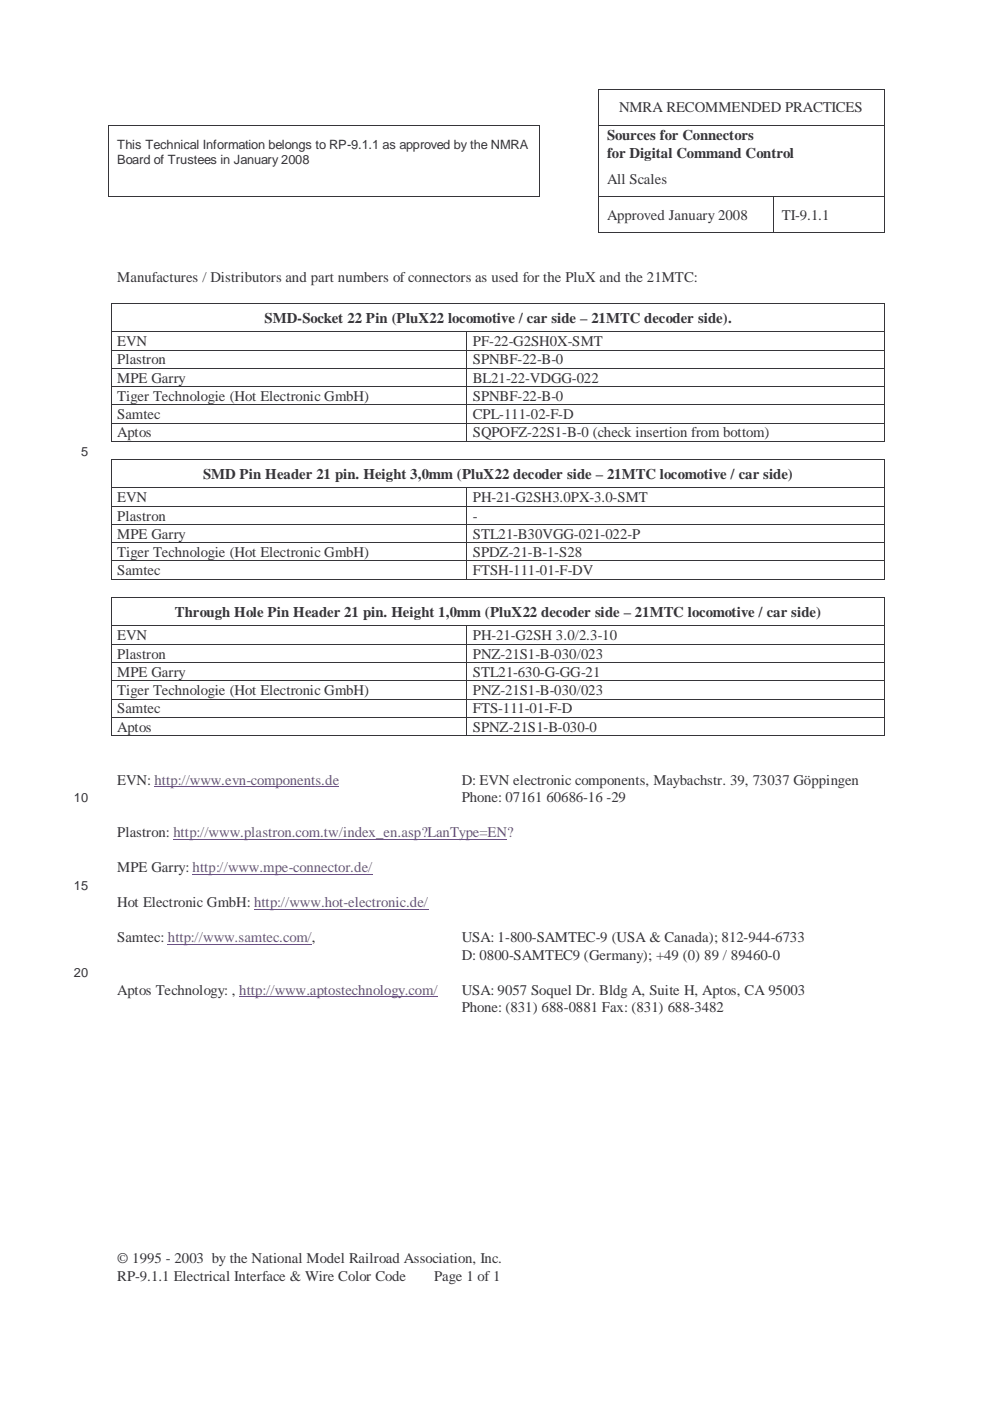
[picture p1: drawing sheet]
<svg xmlns="http://www.w3.org/2000/svg" width="210mm" height="297mm" viewBox="0 0 210 297" stroke-linecap="round" stroke-linejoin="round" font-family="sans-serif">
<defs><g id="words">
<g font-size="3.1" fill="#363539">
<text x="131.2" y="23.8">NMRA RECOMMENDED PRACTICES</text>
<text x="128.7" y="29.7">Sources for Connectors</text>
<text x="128.7" y="33.4">for Digital Command Control</text>
<text x="128.7" y="39">All Scales</text>
<text x="128.7" y="46.6">Approved January 2008</text>
<text x="165.8" y="46.6">TI-9.1.1</text>
<text x="24.8" y="59.7">Manufactures / Distributors and part numbers of connectors as used for the PluX and the 21MTC:</text>
<text x="56.1" y="68.5">SMD-Socket 22 Pin (PluX22 locomotive / car side – 21MTC decoder side).</text>
<text x="24.8" y="73.4">EVN</text>
<text x="24.8" y="77.3">Plastron</text>
<text x="100.3" y="73.4">PF-22-G2SH0X-SMT</text>
<text x="100.3" y="77.3">SPNBF-22-B-0</text>
<text x="24.8" y="81.2">MPE Garry</text>
<text x="100.3" y="81.2">BL21-22-VDGG-022</text>
<text x="24.8" y="85">Tiger Technologie (Hot Electronic GmbH)</text>
<text x="24.8" y="88.9">Samtec</text>
<text x="100.3" y="85">SPNBF-22-B-0</text>
<text x="100.3" y="88.9">CPL-111-02-F-D</text>
<text x="24.8" y="92.8">Aptos</text>
<text x="100.3" y="92.8">SQPOFZ-22S1-B-0 (check insertion from bottom)</text>
<text x="43.1" y="101.6">SMD Pin Header 21 pin. Height 3,0mm (PluX22 decoder side – 21MTC locomotive / car side)</text>
<text x="24.8" y="106.5">EVN</text>
<text x="100.3" y="106.5">PH-21-G2SH3.0PX-3.0-SMT</text>
<text x="24.8" y="110.4">Plastron</text>
<text x="100.3" y="110.4">-</text>
<text x="24.8" y="114.3">MPE Garry</text>
<text x="24.8" y="118.2">Tiger Technologie (Hot Electronic GmbH)</text>
<text x="100.3" y="118.2">SPDZ-21-B-1-S28</text>
<text x="100.3" y="114.3">STL21-B30VGG-021-022-P</text>
<text x="24.8" y="122">Samtec</text>
<text x="100.3" y="122">FTSH-111-01-F-DV</text>
<text x="37.1" y="130.9">Through Hole Pin Header 21 pin. Height 1,0mm (PluX22 decoder side – 21MTC locomotive / car side)</text>
<text x="24.8" y="135.8">EVN</text>
<text x="100.3" y="135.8">PH-21-G2SH 3.0/2.3-10</text>
<text x="24.8" y="139.7">Plastron</text>
<text x="24.8" y="143.5">MPE Garry</text>
<text x="100.3" y="139.7">PNZ-21S1-B-030/023</text>
<text x="100.3" y="143.5">STL21-630-G-GG-21</text>
<text x="24.8" y="147.4">Tiger Technologie (Hot Electronic GmbH)</text>
<text x="100.3" y="147.4">PNZ-21S1-B-030/023</text>
<text x="24.8" y="151.3">Samtec</text>
<text x="24.8" y="155.2">Aptos</text>
<text x="100.3" y="151.3">FTS-111-01-F-D</text>
<text x="100.3" y="155.2">SPNZ-21S1-B-030-0</text>
<text x="24.8" y="166.4">EVN: http://www.evn-components.de</text>
<text x="97.9" y="166.4">D: EVN electronic components, Maybachstr. 39, 73037 Göppingen</text>
<text x="97.9" y="170.1">Phone: 07161 60686-16 -29</text>
<text x="24.8" y="177.5">Plastron: http://www.plastron.com.tw/index_en.asp?LanType=EN?</text>
<text x="24.8" y="185">MPE Garry: http://www.mpe-connector.de/</text>
<text x="24.8" y="192.4">Hot Electronic GmbH: http://www.hot-electronic.de/</text>
<text x="24.8" y="199.8">Samtec: http://www.samtec.com/,</text>
<text x="97.9" y="199.8">USA: 1-800-SAMTEC-9 (USA &amp; Canada); 812-944-6733</text>
<text x="97.9" y="203.5">D: 0800-SAMTEC9 (Germany); +49 (0) 89 / 89460-0</text>
<text x="24.8" y="210.9">Aptos Technology: , http://www.aptostechnology.com/</text>
<text x="97.9" y="210.9">USA: 9057 Soquel Dr. Bldg A, Suite H, Aptos, CA 95003</text>
<text x="97.9" y="214.6">Phone: (831) 688-0881 Fax: (831) 688-3482</text>
<text x="24.8" y="267.8">© 1995 - 2003 by the National Model Railroad Association, Inc.</text>
<text x="24.8" y="271.6">RP-9.1.1 Electrical Interface &amp; Wire Color Code</text>
<text x="92" y="271.6">Page 1 of 1</text>
</g>
<g font-size="2.7" fill="#363539">
<text x="24.8" y="31.6">This Technical Information belongs to RP-9.1.1 as approved by the NMRA</text>
<text x="24.8" y="34.8">Board of Trustees in January 2008</text>
<text x="17.2" y="96.6">5</text>
<text x="15.7" y="170.1">10</text>
<text x="15.7" y="188.7">15</text>
<text x="15.7" y="207.2">20</text>
</g>
</g></defs>
<path d="M126.8 18.9h.1v.2h-.1z" fill="#363539"/>
<path d="M126.9 19h60.5" fill="none" stroke="#363539" stroke-width=".21"/>
<path d="M187.4 18.9h.2v.2h-.2z" fill="#363539"/>
<path d="M126.8 19.1v7.4M187.5 19.1v7.4" fill="none" stroke="#363539" stroke-width=".21"/>
<g fill="#363539">
<path d="M22.9 26.5h.1v.1h-.1z"/>
<path d="M23 26.5h.2v.1h-.2z"/>
</g>
<path d="M23.2 26.5h91.1" fill="none" stroke="#363539" stroke-width=".21"/>
<g fill="#363539">
<path d="M114.3 26.5h.2v.1h-.2z"/>
<path d="M114.4 26.5h.2v.1h-.2z"/>
<path d="M126.8 26.5h.1v.1h-.1z"/>
</g>
<path d="M126.9 26.5h60.5" fill="none" stroke="#363539" stroke-width=".21"/>
<path d="M187.4 26.5h.2v.1h-.2z" fill="#363539"/>
<path d="M23 26.6v7.5M114.5 26.6v7.5M126.8 26.6v7.5M187.5 26.6v7.5" fill="none" stroke="#363539" stroke-width=".21"/>
<g fill="#363539">
<path d="M22.9 34.1h.1v.1h-.1z"/>
<path d="M114.4 34.1h.2v.1h-.2z"/>
<path d="M126.8 34.1h.1v.1h-.1z"/>
<path d="M187.4 34.1h.2v.1h-.2z"/>
</g>
<path d="M23 34.2v7.4M114.5 34.2v7.4M126.8 34.2v7.4M187.5 34.2v7.4" fill="none" stroke="#363539" stroke-width=".21"/>
<g fill="#363539">
<path d="M22.9 41.6h.1v.2h-.1z"/>
<path d="M23 41.6h.2v.2h-.2z"/>
</g>
<path d="M23.2 41.7h91.1" fill="none" stroke="#363539" stroke-width=".21"/>
<g fill="#363539">
<path d="M114.3 41.6h.2v.2h-.2z"/>
<path d="M114.4 41.6h.2v.2h-.2z"/>
<path d="M126.8 41.6h.1v.2h-.1z"/>
</g>
<path d="M126.9 41.7h36.9" fill="none" stroke="#363539" stroke-width=".21"/>
<path d="M163.8 41.6h.2v.2h-.2z" fill="#363539"/>
<path d="M164 41.7h23.4" fill="none" stroke="#363539" stroke-width=".21"/>
<path d="M187.4 41.6h.2v.2h-.2z" fill="#363539"/>
<path d="M126.8 41.8v7.4" fill="none" stroke="#363539" stroke-width=".21"/>
<path d="M126.8 49.2h.1v.2h-.1z" fill="#363539"/>
<path d="M126.9 49.3h36.9M163.9 41.8v7.4" fill="none" stroke="#363539" stroke-width=".21"/>
<path d="M163.8 49.2h.2v.2h-.2z" fill="#363539"/>
<path d="M164 49.3h23.4M187.5 41.8v7.4" fill="none" stroke="#363539" stroke-width=".21"/>
<g fill="#363539">
<path d="M187.4 49.2h.2v.2h-.2z"/>
<path d="M23.6 64.2h.1v.2h-.1z"/>
</g>
<path d="M23.7 64.3h163.8" fill="none" stroke="#363539" stroke-width=".21"/>
<path d="M187.5 64.2h.1v.2h-.1z" fill="#363539"/>
<path d="M23.6 64.4v5.8M187.6 64.4v5.8" fill="none" stroke="#363539" stroke-width=".21"/>
<path d="M23.6 70.2h.1v.2h-.1z" fill="#363539"/>
<path d="M23.7 70.3h75.2" fill="none" stroke="#363539" stroke-width=".21"/>
<path d="M98.9 70.2h.2v.2h-.2z" fill="#363539"/>
<path d="M99.1 70.3h88.4" fill="none" stroke="#363539" stroke-width=".21"/>
<path d="M187.5 70.2h.1v.2h-.1z" fill="#363539"/>
<path d="M23.6 70.4v3.7M99 70.4v3.7M187.6 70.4v3.7" fill="none" stroke="#363539" stroke-width=".21"/>
<path d="M23.6 74.1h.1v.2h-.1z" fill="#363539"/>
<path d="M23.7 74.2h75.2" fill="none" stroke="#363539" stroke-width=".21"/>
<path d="M98.9 74.1h.2v.2h-.2z" fill="#363539"/>
<path d="M99.1 74.2h88.4" fill="none" stroke="#363539" stroke-width=".21"/>
<path d="M187.5 74.1h.1v.2h-.1z" fill="#363539"/>
<path d="M23.6 74.3v3.7M99 74.3v3.7M187.6 74.3v3.7" fill="none" stroke="#363539" stroke-width=".21"/>
<path d="M23.6 78h.1v.2h-.1z" fill="#363539"/>
<path d="M23.7 78.1h75.2" fill="none" stroke="#363539" stroke-width=".21"/>
<path d="M98.9 78h.2v.2h-.2z" fill="#363539"/>
<path d="M99.1 78.1h88.4" fill="none" stroke="#363539" stroke-width=".21"/>
<path d="M187.5 78h.1v.2h-.1z" fill="#363539"/>
<path d="M23.6 78.2v3.6M99 78.2v3.6M187.6 78.2v3.6" fill="none" stroke="#363539" stroke-width=".21"/>
<path d="M23.6 81.8h.1v.2h-.1z" fill="#363539"/>
<path d="M23.7 81.9h75.2" fill="none" stroke="#363539" stroke-width=".21"/>
<path d="M98.9 81.8h.2v.2h-.2z" fill="#363539"/>
<path d="M99.1 81.9h88.4" fill="none" stroke="#363539" stroke-width=".21"/>
<path d="M187.5 81.8h.1v.2h-.1z" fill="#363539"/>
<path d="M23.6 82v3.7M99 82v3.7M187.6 82v3.7" fill="none" stroke="#363539" stroke-width=".21"/>
<path d="M23.6 85.7h.1v.2h-.1z" fill="#363539"/>
<path d="M23.7 85.8h75.2" fill="none" stroke="#363539" stroke-width=".21"/>
<path d="M98.9 85.7h.2v.2h-.2z" fill="#363539"/>
<path d="M99.1 85.8h88.4" fill="none" stroke="#363539" stroke-width=".21"/>
<path d="M187.5 85.7h.1v.2h-.1z" fill="#363539"/>
<path d="M23.6 85.9v3.7M99 85.9v3.7M187.6 85.9v3.7" fill="none" stroke="#363539" stroke-width=".21"/>
<path d="M23.6 89.6h.1v.2h-.1z" fill="#363539"/>
<path d="M23.7 89.7h75.2" fill="none" stroke="#363539" stroke-width=".21"/>
<path d="M98.9 89.6h.2v.2h-.2z" fill="#363539"/>
<path d="M99.1 89.7h88.4" fill="none" stroke="#363539" stroke-width=".21"/>
<path d="M187.5 89.6h.1v.2h-.1z" fill="#363539"/>
<path d="M23.6 89.8v3.7" fill="none" stroke="#363539" stroke-width=".21"/>
<path d="M23.6 93.5l.1 .1z" fill="#363539"/>
<path d="M23.7 93.6h75.2M99 89.8v3.7" fill="none" stroke="#363539" stroke-width=".21"/>
<path d="M98.9 93.5l.2 .1z" fill="#363539"/>
<path d="M99.1 93.6h88.4M187.6 89.8v3.7" fill="none" stroke="#363539" stroke-width=".21"/>
<g fill="#363539">
<path d="M187.5 93.5l.1 .1z"/>
<path d="M23.6 97.3h.1v.2h-.1z"/>
</g>
<path d="M23.7 97.4h163.8" fill="none" stroke="#363539" stroke-width=".21"/>
<path d="M187.5 97.3h.1v.2h-.1z" fill="#363539"/>
<path d="M23.6 97.5v5.8M187.6 97.5v5.8" fill="none" stroke="#363539" stroke-width=".21"/>
<path d="M23.6 103.3h.1v.2h-.1z" fill="#363539"/>
<path d="M23.7 103.4h75.2" fill="none" stroke="#363539" stroke-width=".21"/>
<path d="M98.9 103.3h.2v.2h-.2z" fill="#363539"/>
<path d="M99.1 103.4h88.4" fill="none" stroke="#363539" stroke-width=".21"/>
<path d="M187.5 103.3h.1v.2h-.1z" fill="#363539"/>
<path d="M23.6 103.5v3.7M99 103.5v3.7M187.6 103.5v3.7" fill="none" stroke="#363539" stroke-width=".21"/>
<path d="M23.6 107.2h.1v.2h-.1z" fill="#363539"/>
<path d="M23.7 107.3h75.2" fill="none" stroke="#363539" stroke-width=".21"/>
<path d="M98.9 107.2h.2v.2h-.2z" fill="#363539"/>
<path d="M99.1 107.3h88.4" fill="none" stroke="#363539" stroke-width=".21"/>
<path d="M187.5 107.2h.1v.2h-.1z" fill="#363539"/>
<path d="M23.6 107.4v3.7M99 107.4v3.7M187.6 107.4v3.7" fill="none" stroke="#363539" stroke-width=".21"/>
<path d="M23.6 111.1h.1v.2h-.1z" fill="#363539"/>
<path d="M23.7 111.2h75.2" fill="none" stroke="#363539" stroke-width=".21"/>
<path d="M98.9 111.1h.2v.2h-.2z" fill="#363539"/>
<path d="M99.1 111.2h88.4" fill="none" stroke="#363539" stroke-width=".21"/>
<path d="M187.5 111.1h.1v.2h-.1z" fill="#363539"/>
<path d="M23.6 111.3v3.7M99 111.3v3.7M187.6 111.3v3.7" fill="none" stroke="#363539" stroke-width=".21"/>
<path d="M23.6 115h.1v.2h-.1z" fill="#363539"/>
<path d="M23.7 115.1h75.2" fill="none" stroke="#363539" stroke-width=".21"/>
<path d="M98.9 115h.2v.2h-.2z" fill="#363539"/>
<path d="M99.1 115.1h88.4" fill="none" stroke="#363539" stroke-width=".21"/>
<path d="M187.5 115h.1v.2h-.1z" fill="#363539"/>
<path d="M23.6 115.2v3.6M99 115.2v3.6M187.6 115.2v3.6" fill="none" stroke="#363539" stroke-width=".21"/>
<path d="M23.6 118.8h.1v.2h-.1z" fill="#363539"/>
<path d="M23.7 118.9h75.2" fill="none" stroke="#363539" stroke-width=".21"/>
<path d="M98.9 118.8h.2v.2h-.2z" fill="#363539"/>
<path d="M99.1 118.9h88.4" fill="none" stroke="#363539" stroke-width=".21"/>
<path d="M187.5 118.8h.1v.2h-.1z" fill="#363539"/>
<path d="M23.6 119v3.7" fill="none" stroke="#363539" stroke-width=".21"/>
<path d="M23.6 122.7h.1v.2h-.1z" fill="#363539"/>
<path d="M99 119v3.7M23.7 122.8h75.2" fill="none" stroke="#363539" stroke-width=".21"/>
<path d="M98.9 122.7h.2v.2h-.2z" fill="#363539"/>
<path d="M187.6 119v3.7M99.1 122.8h88.4" fill="none" stroke="#363539" stroke-width=".21"/>
<g fill="#363539">
<path d="M187.5 122.7h.1v.2h-.1z"/>
<path d="M23.6 126.6h.1v.2h-.1z"/>
</g>
<path d="M23.7 126.7h163.8" fill="none" stroke="#363539" stroke-width=".21"/>
<path d="M187.5 126.6h.1v.2h-.1z" fill="#363539"/>
<path d="M23.6 126.8v5.8M187.6 126.8v5.8" fill="none" stroke="#363539" stroke-width=".21"/>
<path d="M23.6 132.6h.1v.2h-.1z" fill="#363539"/>
<path d="M23.7 132.7h75.2" fill="none" stroke="#363539" stroke-width=".21"/>
<path d="M98.9 132.6h.2v.2h-.2z" fill="#363539"/>
<path d="M99.1 132.7h88.4" fill="none" stroke="#363539" stroke-width=".21"/>
<path d="M187.5 132.6h.1v.2h-.1z" fill="#363539"/>
<path d="M23.6 132.8v3.7M99 132.8v3.7M187.6 132.8v3.7" fill="none" stroke="#363539" stroke-width=".21"/>
<path d="M23.6 136.5h.1v.2h-.1z" fill="#363539"/>
<path d="M23.7 136.6h75.2" fill="none" stroke="#363539" stroke-width=".21"/>
<path d="M98.9 136.5h.2v.2h-.2z" fill="#363539"/>
<path d="M99.1 136.6h88.4" fill="none" stroke="#363539" stroke-width=".21"/>
<path d="M187.5 136.5h.1v.2h-.1z" fill="#363539"/>
<path d="M23.6 136.7v3.6M99 136.7v3.6M187.6 136.7v3.6" fill="none" stroke="#363539" stroke-width=".21"/>
<path d="M23.6 140.3h.1v.2h-.1z" fill="#363539"/>
<path d="M23.7 140.4h75.2" fill="none" stroke="#363539" stroke-width=".21"/>
<path d="M98.9 140.3h.2v.2h-.2z" fill="#363539"/>
<path d="M99.1 140.4h88.4" fill="none" stroke="#363539" stroke-width=".21"/>
<path d="M187.5 140.3h.1v.2h-.1z" fill="#363539"/>
<path d="M23.6 140.5v3.7M99 140.5v3.7M187.6 140.5v3.7" fill="none" stroke="#363539" stroke-width=".21"/>
<path d="M23.6 144.2h.1v.2h-.1z" fill="#363539"/>
<path d="M23.7 144.3h75.2" fill="none" stroke="#363539" stroke-width=".21"/>
<path d="M98.9 144.2h.2v.2h-.2z" fill="#363539"/>
<path d="M99.1 144.3h88.4" fill="none" stroke="#363539" stroke-width=".21"/>
<path d="M187.5 144.2h.1v.2h-.1z" fill="#363539"/>
<path d="M23.6 144.4v3.7M99 144.4v3.7M187.6 144.4v3.7" fill="none" stroke="#363539" stroke-width=".21"/>
<path d="M23.6 148.1h.1v.2h-.1z" fill="#363539"/>
<path d="M23.7 148.2h75.2" fill="none" stroke="#363539" stroke-width=".21"/>
<path d="M98.9 148.1h.2v.2h-.2z" fill="#363539"/>
<path d="M99.1 148.2h88.4" fill="none" stroke="#363539" stroke-width=".21"/>
<path d="M187.5 148.1h.1v.2h-.1z" fill="#363539"/>
<path d="M23.6 148.3v3.7M99 148.3v3.7M187.6 148.3v3.7" fill="none" stroke="#363539" stroke-width=".21"/>
<path d="M23.6 152h.1v.2h-.1z" fill="#363539"/>
<path d="M23.7 152.1h75.2" fill="none" stroke="#363539" stroke-width=".21"/>
<path d="M98.9 152h.2v.2h-.2z" fill="#363539"/>
<path d="M99.1 152.1h88.4" fill="none" stroke="#363539" stroke-width=".21"/>
<path d="M187.5 152h.1v.2h-.1z" fill="#363539"/>
<path d="M23.6 152.2v3.6" fill="none" stroke="#363539" stroke-width=".21"/>
<path d="M23.6 155.8h.1v.2h-.1z" fill="#363539"/>
<path d="M23.7 155.9h75.2M99 152.2v3.6" fill="none" stroke="#363539" stroke-width=".21"/>
<path d="M98.9 155.8h.2v.2h-.2z" fill="#363539"/>
<path d="M99.1 155.9h88.4M187.6 152.2v3.6" fill="none" stroke="#363539" stroke-width=".21"/>
<path d="M187.5 155.8h.1v.2h-.1z" fill="#363539"/>
<path d="M32.8 166.8h39.1M36.8 177.9h70.7M40.8 185.4h38.2M53.9 192.7h36.9M35.6 200.2h30.5M50.7 211.3h42" fill="none" stroke="#6a4f83" stroke-width=".21"/>
<use href="#words"/>
</svg>
